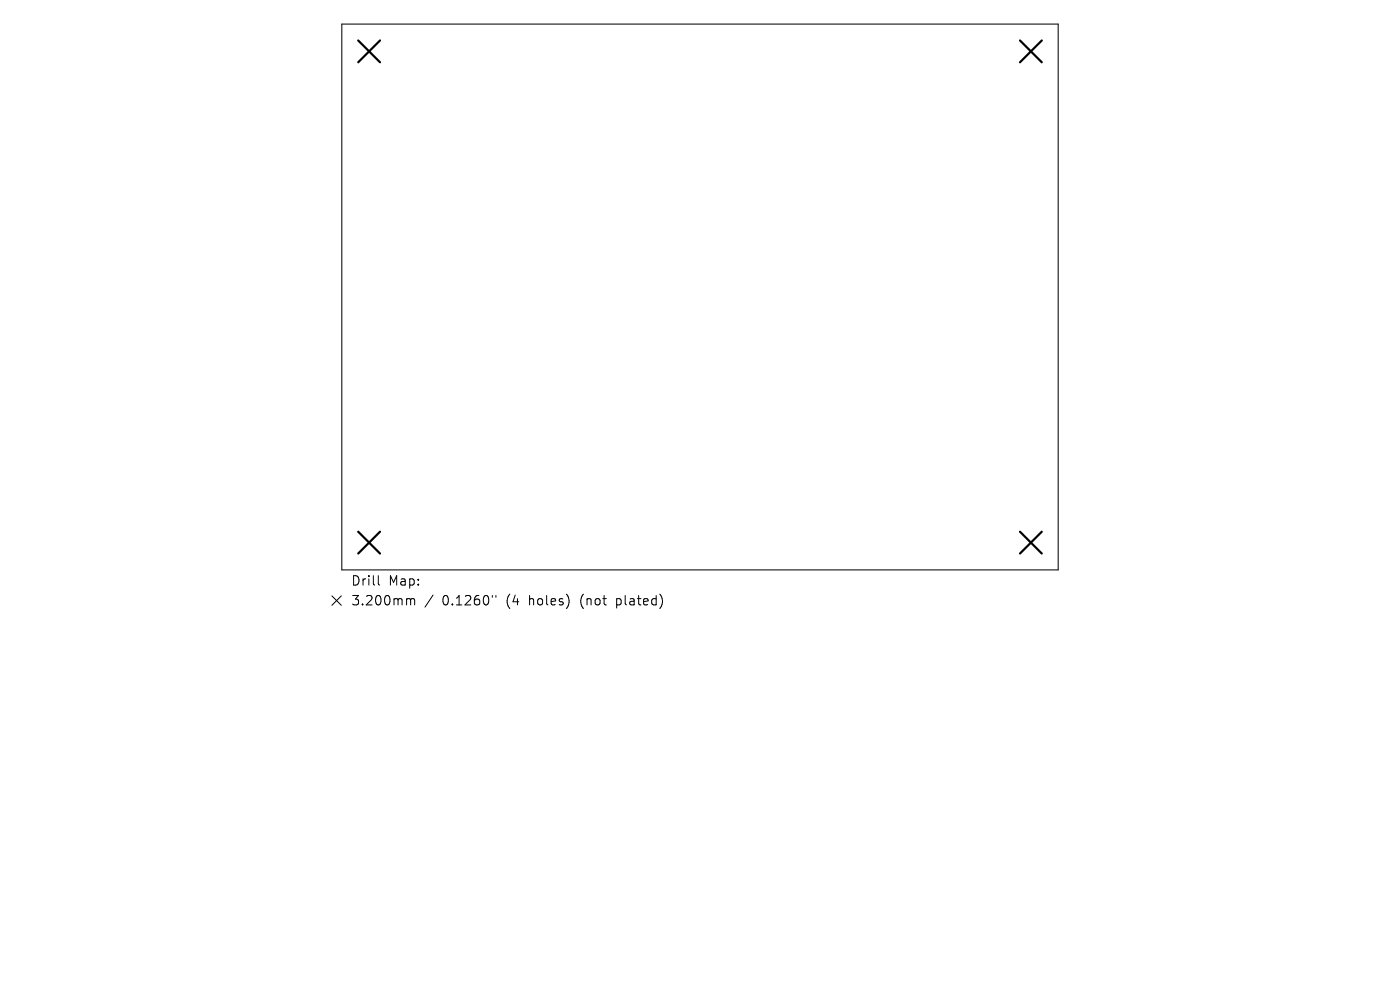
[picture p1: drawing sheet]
<svg xmlns="http://www.w3.org/2000/svg" width="297mm" height="210mm" viewBox="0 0 297 210" stroke-linecap="round" stroke-linejoin="round" font-family="sans-serif">
<defs><g id="words">
<g font-size="2.8">
<text x="74.4" y="124.5">Drill</text>
<text x="82.4" y="124.5">Map:</text>
<text x="74.4" y="128.7">3.200mm</text>
<text x="93.9" y="128.7">0.1260&quot;</text>
<text x="107.6" y="128.7">(4</text>
<text x="112.5" y="128.7">holes)</text>
<text x="123.6" y="128.7">(not</text>
<text x="131.4" y="128.7">plated)</text>
</g>
</g></defs>
<path d="M72.5 5.1h152v115.8h-152z" fill="none" stroke="#000" stroke-width=".22"/>
<path d="M76 8.6l4.6 4.6M80.6 8.6l-4.6 4.6M216.4 8.6l4.6 4.6M221 8.6l-4.6 4.6M76 112.8l4.6 4.6M80.6 112.8l-4.6 4.6M216.4 112.8l4.6 4.6M221 112.8l-4.6 4.6" fill="none" stroke="#000" stroke-width=".46"/>
<path d="M70.4 126.4l2 2M72.4 126.4l-2 2M80.3 122.1v1.7l.2 .3M86.5 127h.3l.3 .3M87.1 127.3l.3-.3 .5 .1 .1 1.2M87.1 127.3v1M91.9 126.2l-1.7 2.6M104.4 126.3v.4M105.2 126.3v.4" fill="none" stroke="#000" stroke-width=".21"/>
<use href="#words"/>
</svg>
